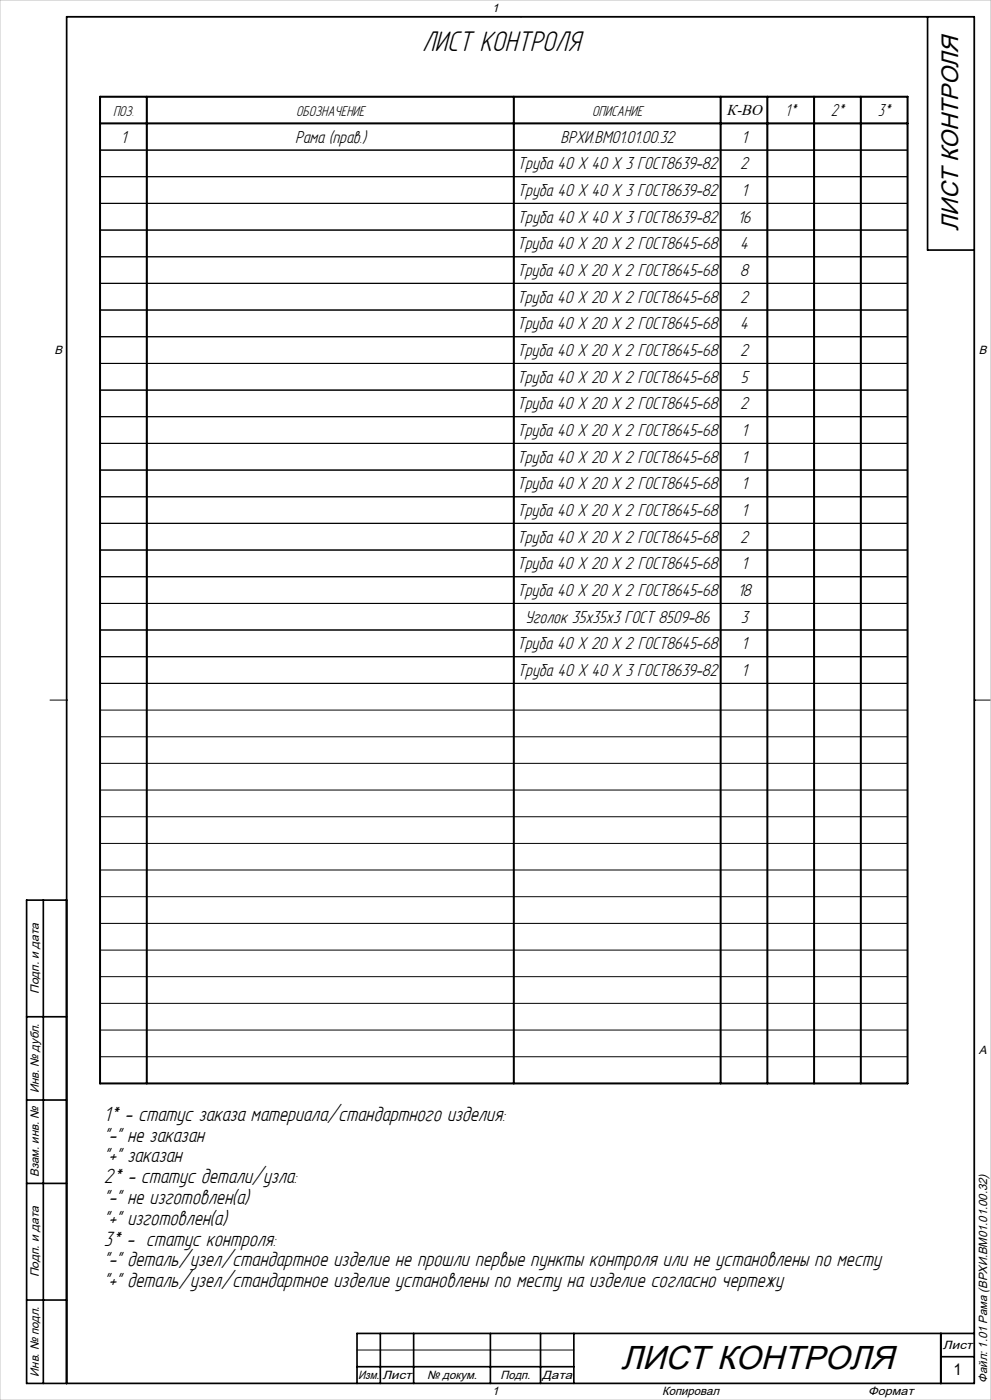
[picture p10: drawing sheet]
<svg xmlns="http://www.w3.org/2000/svg" width="297mm" height="420mm" viewBox="0 0 297 420" stroke-linecap="round" stroke-linejoin="round" font-family="sans-serif">
<defs><g id="words">
<text font-size="10" x="186.1" y="410.6">ЛИСТ КОНТРОЛЯ</text>
<text font-size="9.5" x="126.5" y="15.3">ЛИСТ КОНТРОЛЯ</text>
<text font-size="7.1" x="287.2" y="69.2" transform="rotate(-90 287.2 69.2)">ЛИСТ КОНТРОЛЯ</text>
<g font-size="6.9">
<text x="31.1" y="336.2">1* - статус заказа материала/стандартного изделия:</text>
<text x="31.1" y="342.5">&quot;-&quot; не заказан</text>
<text x="31.1" y="348.7">&quot;+&quot; заказан</text>
<text x="31.1" y="355">2* - статус детали/узла:</text>
<text x="31.1" y="361.2">&quot;-&quot; не изготовлен(а)</text>
<text x="31.1" y="367.5">&quot;+&quot; изготовлен(а)</text>
<text x="31.1" y="373.7">3* - статус контроля:</text>
<text x="31.1" y="379.9">&quot;-&quot; деталь/узел/стандартное изделие не прошли первые пункты контроля или не установлены по месту</text>
<text x="31.1" y="386.2">&quot;+&quot; деталь/узел/стандартное изделие установлены по месту на изделие согласно чертежу</text>
</g>
<g font-size="5.8">
<text x="235.3" y="34.8">1*</text>
<text x="249" y="34.8">2*</text>
<text x="263.1" y="34.8">3*</text>
<text x="36.2" y="42.8">1</text>
<text x="88.5" y="42.8">Рама (прав.)</text>
<text x="168" y="42.8">ВРХИ.ВМ01.01.00.32</text>
<text x="222.2" y="42.8">1</text>
<text x="155.1" y="50.8">Труба 40 X 40 X 3 ГОСТ8639-82</text>
<text x="221.9" y="50.8">2</text>
<text x="155.1" y="58.8">Труба 40 X 40 X 3 ГОСТ8639-82</text>
<text x="222.2" y="58.8">1</text>
<text x="155.1" y="66.8">Труба 40 X 40 X 3 ГОСТ8639-82</text>
<text x="221.1" y="66.8">16</text>
<text x="155" y="74.8">Труба 40 X 20 X 2 ГОСТ8645-68</text>
<text x="221.9" y="74.8">4</text>
<text x="155" y="82.8">Труба 40 X 20 X 2 ГОСТ8645-68</text>
<text x="221.9" y="82.8">8</text>
<text x="155" y="90.8">Труба 40 X 20 X 2 ГОСТ8645-68</text>
<text x="221.9" y="90.8">2</text>
<text x="155" y="98.8">Труба 40 X 20 X 2 ГОСТ8645-68</text>
<text x="221.9" y="98.8">4</text>
<text x="155" y="106.8">Труба 40 X 20 X 2 ГОСТ8645-68</text>
<text x="221.9" y="106.8">2</text>
<text x="155" y="114.8">Труба 40 X 20 X 2 ГОСТ8645-68</text>
<text x="222" y="114.8">5</text>
<text x="155" y="122.8">Труба 40 X 20 X 2 ГОСТ8645-68</text>
<text x="221.9" y="122.8">2</text>
<text x="155" y="130.8">Труба 40 X 20 X 2 ГОСТ8645-68</text>
<text x="222.2" y="130.8">1</text>
<text x="155" y="138.8">Труба 40 X 20 X 2 ГОСТ8645-68</text>
<text x="222.2" y="138.8">1</text>
<text x="155" y="146.8">Труба 40 X 20 X 2 ГОСТ8645-68</text>
<text x="222.2" y="146.8">1</text>
<text x="155" y="154.8">Труба 40 X 20 X 2 ГОСТ8645-68</text>
<text x="222.2" y="154.8">1</text>
<text x="155" y="162.8">Труба 40 X 20 X 2 ГОСТ8645-68</text>
<text x="221.9" y="162.8">2</text>
<text x="155" y="170.8">Труба 40 X 20 X 2 ГОСТ8645-68</text>
<text x="222.2" y="170.8">1</text>
<text x="155" y="178.8">Труба 40 X 20 X 2 ГОСТ8645-68</text>
<text x="221.1" y="178.8">18</text>
<text x="157.4" y="186.8">Уголок 35х35х3 ГОСТ 8509-86</text>
<text x="222" y="186.8">3</text>
<text x="155" y="194.8">Труба 40 X 20 X 2 ГОСТ8645-68</text>
<text x="222.2" y="194.8">1</text>
<text x="155.1" y="202.8">Труба 40 X 40 X 3 ГОСТ8639-82</text>
<text x="222.2" y="202.8">1</text>
</g>
<g font-size="4.8">
<text x="177.5" y="34.7">ОПИСАНИЕ</text>
<text x="285.8" y="412.6">1</text>
</g>
<g font-size="4.7">
<text x="33.9" y="34.8">ПОЗ.</text>
<text x="88.8" y="34.8">ОБОЗНАЧЕНИЕ</text>
<text x="217.8" y="34.6">К-ВО</text>
</g>
<g font-size="3.6">
<text x="147.5" y="3.6">1</text>
<text x="16.4" y="106.1">B</text>
<text x="293.4" y="106.1">B</text>
<text x="11.6" y="298.1" transform="rotate(-90 11.6 298.1)">Подп. и дата</text>
<text x="293.4" y="316.1">A</text>
<text x="11.6" y="328" transform="rotate(-90 11.6 328)">Инв. № дубл.</text>
<text x="11.6" y="353" transform="rotate(-90 11.6 353)">Взам. инв. №</text>
<text x="11.6" y="383.1" transform="rotate(-90 11.6 383.1)">Подп. и дата</text>
<text x="282.6" y="404.6">Лист</text>
<text x="11.6" y="413" transform="rotate(-90 11.6 413)">Инв. № подл.</text>
<text x="107.3" y="413.6">Изм.</text>
<text x="114.7" y="413.6">Лист</text>
<text x="128" y="413.6">№ докум.</text>
<text x="150" y="413.6">Подп.</text>
<text x="162.5" y="413.6">Дата</text>
<text x="147.5" y="418.6">1</text>
<text x="198.5" y="418.6">Копировал</text>
<text x="260.2" y="418.6">Формат</text>
<text x="295.8" y="414.7" transform="rotate(-90 295.8 414.7)">Файл: 1.01 Рама (ВРХИ.ВМ01.01.00.32)</text>
</g>
</g></defs>
<g fill="none" stroke="#000" stroke-width=".3">
<path d="M20 5h272v410h-272zM156 5h.1M30 29h242v176h-242zM30 37h242M44 29v176M154 29v176M216 29v176M230 29v176M244 29v176M258 29v176M30 45h242M30 53h242"/>
<path d="M30 61h242M30 69h242M30 77h242M30 85h242M30 93h242M30 101h242M30 109h242M30 117h242M30 125h242M30 133h242M30 141h242M30 157h242"/>
<path d="M272 149h-242M30 165h242M272 173h-242M30 181h242M30 189h242M272 197h-242M15 210h5M20 210h.1M30 213h242M292 210h.1M292 210h5M30 221h242"/>
<path d="M30 229h242M30 237h242M30 245h242M30 253h242M30 261h242M30 269h242M30 277h242M30 285h242M30 293h242M30 301h242M30 309h242M30 317h242"/>
<path d="M107 405h65M156 415h.1"/>
</g>
<path d="M30 29h242v296h-242zM30 37h242M44 29v296M154 29v296M216 29v296M230 29v296M244 29v296M258 29v296M20 270v145M282 400v15" fill="none" stroke="#000" stroke-width=".6"/>
<g fill="none" stroke="#000" stroke-width=".5">
<path d="M278 5v70h14M13 270v145M20 270h-12v145h284v-410h-272v410M8 305h12M8 330h12M8 355h12M8 390h12M107 410h65M114 400v15M124 400v15M147 400v15M162 400v15"/>
<path d="M172 400v15M282 400v15M282 407h10M292 400h-185v15"/>
</g>
<path d="M0 0h297v420h-297z" fill="none" stroke="#c0c0c0" stroke-width=".3"/>
<use href="#words"/>
</svg>
